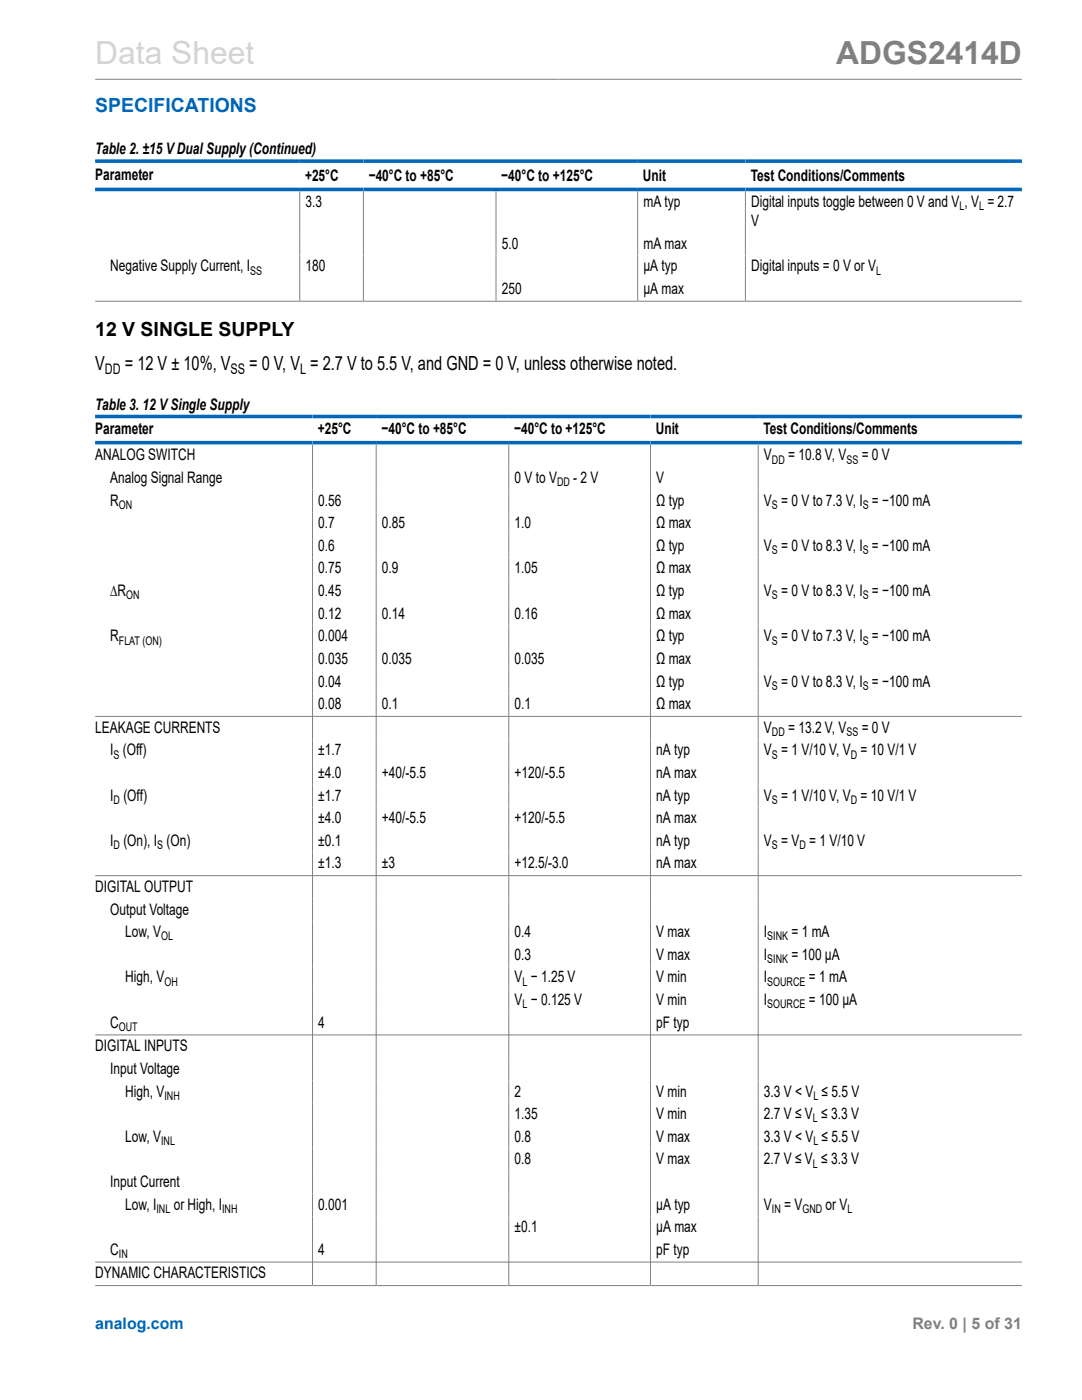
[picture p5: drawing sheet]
<svg xmlns="http://www.w3.org/2000/svg" width="216mm" height="279mm" viewBox="0 0 216 279" stroke-linecap="round" stroke-linejoin="round" font-family="sans-serif">
<defs><g id="words">
<text font-size="6.3" fill="#d3d3d3" x="19" y="12.7">Data Sheet</text>
<text font-size="6.3" fill="#808080" x="166.8" y="12.7">ADGS2414D</text>
<text font-size="3.9" fill="#0067b8" x="19" y="22.3">SPECIFICATIONS</text>
<g font-size="3.9">
<text x="19" y="67.1">12 V SINGLE SUPPLY</text>
<text x="19" y="73.9">V</text>
<text x="24.9" y="73.9">= 12 V ± 10%, V</text>
<text x="49.7" y="73.9">= 0 V, V = 2.7 V to 5.5 V, and GND = 0 V, unless otherwise noted.</text>
</g>
<g font-size="3.2">
<text x="19" y="30.8">Table 2. ±15 V Dual Supply(Continued)</text>
<text x="19" y="35.9">Parameter</text>
<text x="60.9" y="36.1">+25°C</text>
<text x="61" y="41.3">3.3</text>
<text x="73.6" y="36.1">−40°C to +85°C</text>
<text x="100" y="36.1">−40°C to +125°C</text>
<text x="128.3" y="36.1">Unit</text>
<text x="128.4" y="41.3">mA typ</text>
<text x="149.8" y="36.1">Test Conditions/Comments</text>
<text x="149.9" y="41.3">Digital inputs toggle between 0 V and V , V = 2.7</text>
<text x="149.9" y="45.1">V</text>
<text x="100.1" y="49.7">5.0</text>
<text x="128.4" y="49.7">mA max</text>
<text x="22" y="54.2">Negative Supply Current, I</text>
<text x="61" y="54.2">180</text>
<text x="100.1" y="58.7">250</text>
<text x="128.4" y="58.7">µA max</text>
<text x="128.4" y="54.2">µA typ</text>
<text x="149.9" y="54.2">Digital inputs = 0 V or V</text>
<text x="19" y="81.8">Table 3. 12 V Single Supply</text>
<text x="19" y="86.6">Parameter</text>
<text x="63.4" y="86.6">+25°C</text>
<text x="76.1" y="86.6">−40°C to +85°C</text>
<text x="102.6" y="86.6">−40°C to +125°C</text>
<text x="130.8" y="86.6">Unit</text>
<text x="152.3" y="86.6">Test Conditions/Comments</text>
<text x="19" y="91.9">ANALOG SWITCH</text>
<text x="152.4" y="91.9">V</text>
<text x="157.3" y="91.9">= 10.8 V, V</text>
<text x="171.9" y="91.9">= 0 V</text>
<text x="22" y="96.4">Analog Signal Range</text>
<text x="22" y="100.9">R</text>
<text x="63.5" y="100.9">0.56</text>
<text x="102.7" y="96.4">0 V to V</text>
<text x="114.4" y="96.4">- 2 V</text>
<text x="130.9" y="100.9">Ω typ</text>
<text x="130.9" y="96.4">V</text>
<text x="152.4" y="100.9">V = 0 V to 7.3 V, I = −100 mA</text>
<text x="63.5" y="105.4">0.7</text>
<text x="76.2" y="105.4">0.85</text>
<text x="102.7" y="105.4">1.0</text>
<text x="130.9" y="105.4">Ω max</text>
<text x="63.5" y="109.9">0.6</text>
<text x="130.9" y="109.9">Ω typ</text>
<text x="152.4" y="109.9">V = 0 V to 8.3 V, I = −100 mA</text>
<text x="22" y="119">∆R</text>
<text x="63.5" y="119">0.45</text>
<text x="63.5" y="114.4">0.75</text>
<text x="76.2" y="114.4">0.9</text>
<text x="102.7" y="114.4">1.05</text>
<text x="130.9" y="119">Ω typ</text>
<text x="130.9" y="114.4">Ω max</text>
<text x="152.4" y="119">V = 0 V to 8.3 V, I = −100 mA</text>
<text x="63.5" y="123.5">0.12</text>
<text x="76.2" y="123.5">0.14</text>
<text x="102.7" y="123.5">0.16</text>
<text x="130.9" y="123.5">Ω max</text>
<text x="22" y="128">R</text>
<text x="63.5" y="128">0.004</text>
<text x="130.9" y="128">Ω typ</text>
<text x="152.4" y="128">V = 0 V to 7.3 V, I = −100 mA</text>
<text x="63.5" y="132.5">0.035</text>
<text x="63.5" y="137">0.04</text>
<text x="76.2" y="132.5">0.035</text>
<text x="102.7" y="132.5">0.035</text>
<text x="130.9" y="132.5">Ω max</text>
<text x="130.9" y="137">Ω typ</text>
<text x="152.4" y="137">V = 0 V to 8.3 V, I = −100 mA</text>
<text x="63.5" y="141.5">0.08</text>
<text x="76.2" y="141.5">0.1</text>
<text x="102.7" y="141.5">0.1</text>
<text x="130.9" y="141.5">Ω max</text>
<text x="19" y="146.2">LEAKAGE CURRENTS</text>
<text x="152.4" y="146.2">V</text>
<text x="157.3" y="146.2">= 13.2 V, V</text>
<text x="171.9" y="146.2">= 0 V</text>
<text x="22" y="150.7">I (Off)</text>
<text x="63.5" y="155.3">±4.0</text>
<text x="63.5" y="150.7">±1.7</text>
<text x="76.2" y="155.3">+40/-5.5</text>
<text x="102.7" y="155.3">+120/-5.5</text>
<text x="130.9" y="155.3">nA max</text>
<text x="130.9" y="150.7">nA typ</text>
<text x="152.4" y="150.7">V = 1 V/10 V, V = 10 V/1 V</text>
<text x="22" y="159.8">I (Off)</text>
<text x="63.5" y="159.8">±1.7</text>
<text x="130.9" y="159.8">nA typ</text>
<text x="152.4" y="159.8">V = 1 V/10 V, V = 10 V/1 V</text>
<text x="63.5" y="164.3">±4.0</text>
<text x="76.2" y="164.3">+40/-5.5</text>
<text x="102.7" y="164.3">+120/-5.5</text>
<text x="130.9" y="164.3">nA max</text>
<text x="22" y="168.8">I (On), I (On)</text>
<text x="63.5" y="168.8">±0.1</text>
<text x="63.5" y="173.3">±1.3</text>
<text x="76.2" y="173.3">±3</text>
<text x="102.7" y="173.3">+12.5/-3.0</text>
<text x="130.9" y="168.8">nA typ</text>
<text x="130.9" y="173.3">nA max</text>
<text x="152.4" y="168.8">V = V = 1 V/10 V</text>
<text x="19" y="178">DIGITAL OUTPUT</text>
<text x="22" y="182.5">Output Voltage</text>
<text x="25" y="187">Low, V</text>
<text x="102.7" y="191.6">0.3</text>
<text x="102.7" y="187">0.4</text>
<text x="130.9" y="191.6">V max</text>
<text x="130.9" y="187">V max</text>
<text x="152.4" y="191.6">I</text>
<text x="152.4" y="187">I</text>
<text x="157.9" y="187">= 1 mA</text>
<text x="157.9" y="191.6">= 100 µA</text>
<text x="25" y="196.1">High, V</text>
<text x="102.7" y="196.1">V − 1.25 V</text>
<text x="130.9" y="196.1">V min</text>
<text x="152.4" y="196.1">I</text>
<text x="161.4" y="196.1">= 1 mA</text>
<text x="102.7" y="200.6">V − 0.125 V</text>
<text x="130.9" y="200.6">V min</text>
<text x="152.4" y="200.6">I</text>
<text x="161.4" y="200.6">= 100 µA</text>
<text x="19" y="209.8">DIGITAL INPUTS</text>
<text x="22" y="205.1">C</text>
<text x="63.5" y="205.1">4</text>
<text x="130.9" y="205.1">pF typ</text>
<text x="22" y="214.3">Input Voltage</text>
<text x="25" y="218.8">High, V</text>
<text x="102.7" y="218.8">2</text>
<text x="130.9" y="218.8">V min</text>
<text x="152.4" y="218.8">3.3 V &lt; V ≤ 5.5 V</text>
<text x="25" y="227.9">Low, V</text>
<text x="102.7" y="227.9">0.8</text>
<text x="102.7" y="223.3">1.35</text>
<text x="130.9" y="227.9">V max</text>
<text x="130.9" y="223.3">V min</text>
<text x="152.4" y="227.9">3.3 V &lt; V ≤ 5.5 V</text>
<text x="152.4" y="223.3">2.7 V ≤ V ≤ 3.3 V</text>
<text x="102.7" y="232.4">0.8</text>
<text x="130.9" y="232.4">V max</text>
<text x="152.4" y="232.4">2.7 V ≤ V ≤ 3.3 V</text>
<text x="22" y="236.9">Input Current</text>
<text x="25" y="241.4">Low, I</text>
<text x="34.7" y="241.4">or High, I</text>
<text x="63.5" y="241.4">0.001</text>
<text x="102.7" y="245.9">±0.1</text>
<text x="130.9" y="245.9">µA max</text>
<text x="130.9" y="241.4">µA typ</text>
<text x="152.4" y="241.4">V</text>
<text x="156.5" y="241.4">= V</text>
<text x="164.7" y="241.4">or V</text>
<text x="22" y="250.4">C</text>
<text x="63.5" y="250.4">4</text>
<text x="130.9" y="250.4">pF typ</text>
<text x="19" y="255.1">DYNAMIC CHARACTERISTICS</text>
</g>
<text font-size="3.2" fill="#0067b8" x="19" y="265.3">analog.com</text>
<text font-size="3.2" fill="#808080" x="182.1" y="265.3">Rev. 0 | 5 of 31</text>
<g font-size="2.9">
<text x="20.9" y="74.6">DD</text>
<text x="46" y="74.6">SS</text>
<text x="59.9" y="74.6">L</text>
</g>
<g font-size="2.4">
<text x="191.5" y="42">L</text>
<text x="195.4" y="42">L</text>
<text x="49.9" y="54.8">SS</text>
<text x="174.8" y="54.8">L</text>
<text x="154" y="92.5">DD</text>
<text x="168.9" y="92.5">SS</text>
<text x="23.7" y="101.5">ON</text>
<text x="111.1" y="97">DD</text>
<text x="154" y="101.5">S</text>
<text x="172.1" y="101.5">S</text>
<text x="154" y="110.6">S</text>
<text x="172.1" y="110.6">S</text>
<text x="25.2" y="119.6">ON</text>
<text x="154" y="119.6">S</text>
<text x="172.1" y="119.6">S</text>
<text x="23.7" y="128.6">FLAT (ON)</text>
<text x="154" y="128.6">S</text>
<text x="172.1" y="128.6">S</text>
<text x="154" y="137.7">S</text>
<text x="172.1" y="137.7">S</text>
<text x="154" y="146.9">DD</text>
<text x="168.9" y="146.9">SS</text>
<text x="22.7" y="151.4">S</text>
<text x="154" y="151.4">S</text>
<text x="169.8" y="151.4">D</text>
<text x="22.7" y="160.4">D</text>
<text x="154" y="160.4">S</text>
<text x="169.8" y="160.4">D</text>
<text x="22.7" y="169.4">D</text>
<text x="31.4" y="169.4">S</text>
<text x="154" y="169.4">S</text>
<text x="159.5" y="169.4">D</text>
<text x="32.1" y="187.7">OL</text>
<text x="153.1" y="187.7">SINK</text>
<text x="32.8" y="196.7">OH</text>
<text x="104.3" y="196.7">L</text>
<text x="153.1" y="192.2">SINK</text>
<text x="153.1" y="196.7">SOURCE</text>
<text x="104.3" y="201.2">L</text>
<text x="153.1" y="201.2">SOURCE</text>
<text x="23.7" y="205.7">OUT</text>
<text x="32.8" y="219.5">INH</text>
<text x="162.3" y="219.5">L</text>
<text x="162.2" y="224">L</text>
<text x="32.1" y="228.5">INL</text>
<text x="162.2" y="233">L</text>
<text x="162.3" y="228.5">L</text>
<text x="31.2" y="242">INL</text>
<text x="44.3" y="242">INH</text>
<text x="154" y="242">IN</text>
<text x="160.1" y="242">GND</text>
<text x="169.1" y="242">L</text>
<text x="23.7" y="251.1">IN</text>
</g>
</g></defs>
<g fill="none" stroke="#808080" stroke-width=".2">
<path d="M19 15.8h184.9M59.8 38.2v21.8M72.5 38.2v21.8M99 38.2v21.8M127.2 38.2v21.8M148.7 38.2v21.8M19 60.1h184.9M62.4 88.7v167.8M75.1 88.7v167.8M101.5 88.7v167.8M129.8 88.7v167.8M151.3 88.7v167.8"/>
<path d="M19 143h184.9M19 174.8h184.9M19 206.5h184.9M19 251.9h184.9M19 256.6h184.9"/>
</g>
<path d="M19 32.2h184.9M19 37.8h184.9M19 83.1h184.9M19 88.3h184.9" fill="none" stroke="#0067b8" stroke-width=".71"/>
<use href="#words"/>
</svg>
